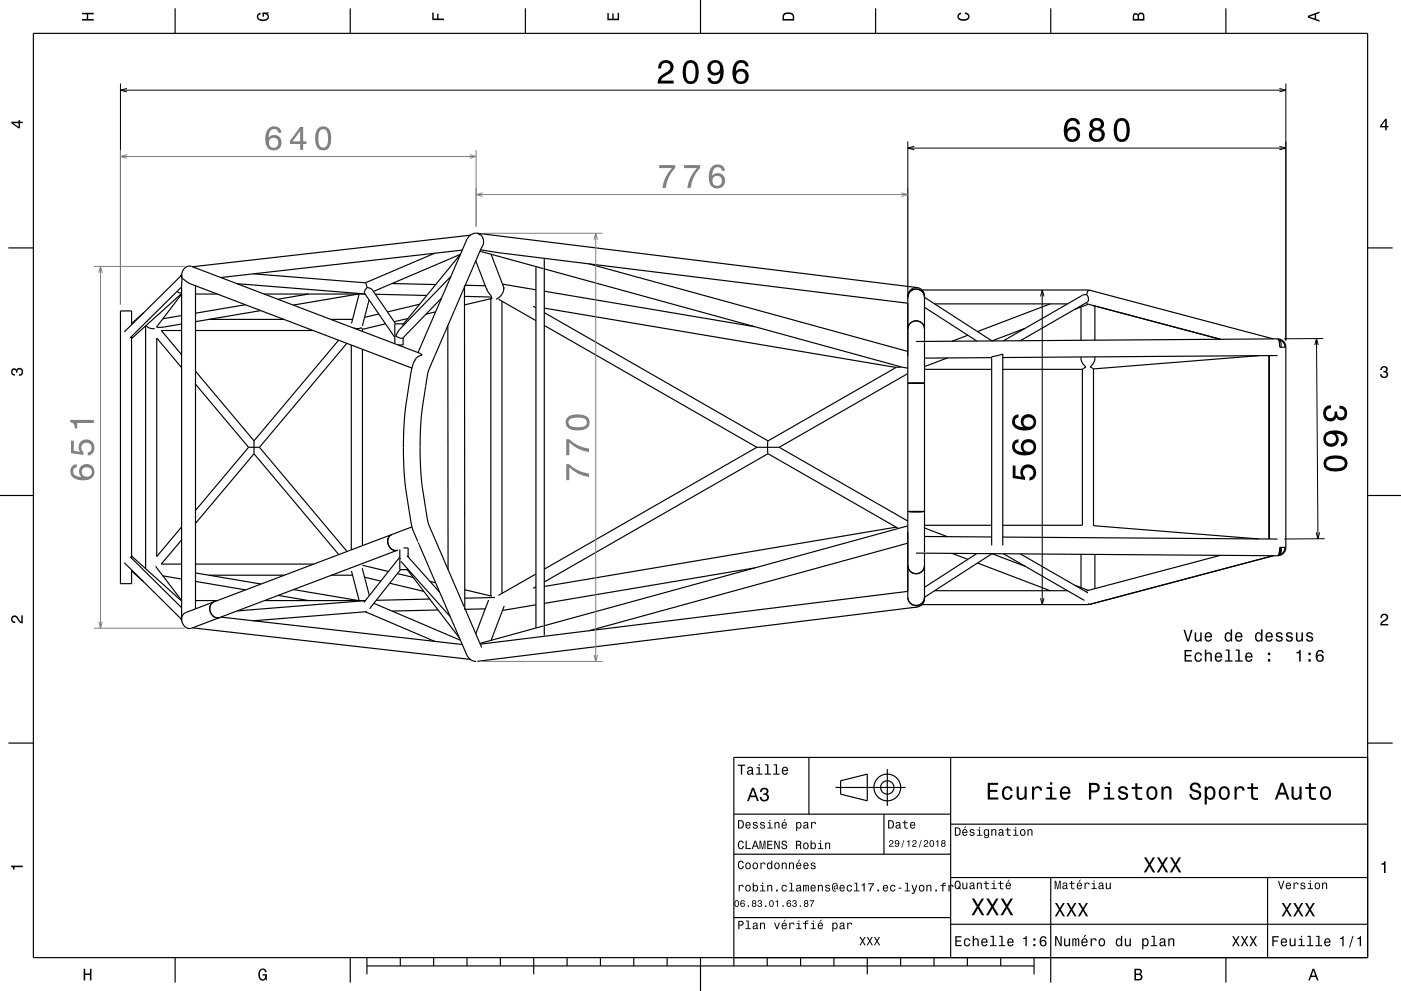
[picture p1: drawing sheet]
<svg xmlns="http://www.w3.org/2000/svg" width="420mm" height="297mm" viewBox="0 0 420 297" stroke-linecap="round" stroke-linejoin="round" font-family="sans-serif">
<path d="M36.1 44.9v46.3M142.7 44.9v23M272.2 56.3v30.5M28.1 79.8h27.3M145.1 69.9h35.5M28.1 188.3h27.3M144.7 198.2h35.9" fill="none" stroke="#808080" stroke-width=".3"/>
<path d="M36.1 25v66.2M385.5 25v77.1M272.2 42.4v47.1M396.7 101.5h-11.7M397.1 161.5h-12.1" fill="none" stroke="#000" stroke-width=".3"/>
<g fill="none" stroke="#000" stroke-width=".35">
<path d="M10 10h400v277h-400zM52.5 2.5v7.5M105 2.5v7.5M157.5 2.5v7.5M210 0v10M262.5 2.5v7.5M315 2.5v7.5M367.5 2.5v7.5M2.5 74.3h7.5M130.3 75.9l-20.8 8.9M138.6 75l-72.4 8.2M141 70.5l-83.3 9.4"/>
<path d="M142.6 78.2l3.3 8.6 1.3 2.2M143.1 69.9h.1M143.1 69.9l131.9 16.3M143.1 69.9a3.2 3.2 0 0 0-3.3 2.3l-14.5 33.5M143.1 69.9a2.66 2.66 0 0 1 1.3 4.2M143.5 70l.2 .5M143.9 75.3l19 5.2M144.1 74.8l6.5 1.1 121.6 15M144.4 74.1l-5.2 11.9M147.2 76.2l4 10.3M160.7 79.9v108.3M163.2 77.6v112.9"/>
<path d="M176.6 79.1l95.6 26.2M410 74.3h7.5M39.4 97.3v-4.1h-3.3v81.7h3.3v-4.1M43.1 93.7l-3.7 3.3M43.7 97.7v72.7M43.8 97.5l1.1 .8 1.5 .1M53.1 87.4l1.3 .4M54.3 88.1l.1 .1-7.5 9.8 1.8 .1 5.7-1M54.4 82.3l-.3 .6M54.4 99.1h-6l6 7.2M54.4 94.6l-5.6 .9M54.4 82.5l-17.1 16.9"/>
<path d="M54.4 86l-15.4 15.3M54.4 88l-15 13.5M54.5 82.2v103.7M58.6 85.6v96.9M58.6 88.1h6.5M58.6 99.1h35.3M62.6 95.7h22.5M71 85l38.4 3.1M73.6 91.3l-15 2.6M76 82.1l33.6 2.7M78.2 93.1l-19.6 3.3M79.2 88.1h30.2"/>
<path d="M92.5 88.1l-9.2 1.6M99.2 95.7h6.5M106 98.3l1.8 .1a.52 .52 0 0 1 .9 .3M107.5 88.1l-19.6 3.3M107.7 88.1l-2.3 8.9M108.7 98.7v.6M109.6 84.8l.4 1.4M110 86.2l-.6 .9-.1 .8 9.1 13.2M110 86.2l.9 .2 .7 .4 7 10.3M110.7 89.9l-2.1 7.8M112 87.4l26-11.2-17.1 21M112.5 88.2l15.4 .4"/>
<path d="M113.5 94.1l-4.2 1M115.6 97l-6.9 1.7M117.5 85l13.1 .3M120.9 97.6v-.5h-2.5v5.9M122.3 95.4l-4.1 1M125.8 91.2l-9.6 2.3M130.6 93.5l-2.9 .6M132.2 89.6l-.2 .1M133.2 100l-4.7 10.9-.9 4.9M134.3 97.6v73.1M135.2 82.9l-15.4 15.8-.8 1.2a.73 .73 0 0 0-.2 .9 .73 .73 0 0 0 .9 .4l1.1 .1 11.6-12M136.2 93l-3 7"/>
<path d="M139.2 86.1l-3 6.9M139.2 85.5l.1 97.3M139.2 88.8l8 .2M139.5 85.5l6 .1M147 89.5l.2 .2M147.2 89.5v89.1M147.2 89l.3 .4M147.5 89.4l-8.3 2M149.4 89.7l11.3 6.4M150.5 90.3v87.5M150.6 85.2l10.1 1.7M150.9 85.9a3.4 3.4 0 0 1-2.2 3.8"/>
<path d="M159.8 91.8l.9 .5M163.2 92.3l105.4 17.8M163.2 87.3l63.1 10.6M163.2 80.6l107.1 29.4M163.2 97.5l63.7 36.6M163.2 93.7l67 38.4M272.2 98.6a2.5 2.5 0 0 1 2.5-2.4 2.5 2.5 0 0 1 2.5 2.4M272.9 87.4a2.51 2.51 0 0 1 2.7-.6 2.51 2.51 0 0 1 1.6 2.3 2.5 2.5 0 0 0-2.5-2.5 2.5 2.5 0 0 0-2.5 2.5l.1-.9zM274.9 86.2a2.62 2.62 0 0 0-2.7 2.6v90.2a2.5 2.5 0 0 0 2.5 2.5 2.5 2.5 0 0 0 2.5-2.5M274.9 86.2l1.5 .7 .7 1.5 .1 13.9M274.9 86.2h.1M275 86.2h.1"/>
<path d="M276.4 86.9h49.8v.2M277.2 89.1l20.2 13.1 10-3.8M277.2 92.1l15.6 10.1M280.2 91.1h39.8M314.8 91.1l-21.8 8.3M324.1 92v10M325.7 90.9l40.2 10.8M325.8 88.4a1.52 1.52 0 0 1 .1 2.2l-20 11.5M325.8 88.4l-.6-.1-.7 .2-23.7 13.7M326.2 87.1l-.4 1.3M326.3 91.2l-4.2 1.6M326.7 87l-.5 .1"/>
<path d="M326.7 87l55 14.6M328.2 91.7v10.3M39.4 100.8v66.5M54.4 110.2l-7.4-8.9v65.5l7.4-8.9M58.6 115.1l15.9 19M58.6 111.3l17.6 20.8M101.5 102l-25.3 30.1M104 102.9l-26.2 31.2M105.3 103.4v61.4M108.7 104.7v58.8M120.9 101.2v2.2h-1.6M123.5 110.3l-66.4-25.2-2.2-1.5a2.17 2.17 0 0 1 .2-2.9l1.1-.9h1.2l68.4 26 .8 .7a3.5 3.5 0 0 0-2.9 3.2l-1.6 9.2a103.7 103.7 0 0 0-.2 29.7l1.5 9 1.9 4.7"/>
<path d="M127.6 115.8a100.4 100.4 0 0 0-.7 32l1.4 8.6 1.9 4.8M268.6 110.1l-38.4 22M270.3 110l-1.7 .1M270.3 110l1.9 .3M272.2 114.8h5zM272.2 112l-38.6 22.1M272.5 114.8h4.3M277.2 102.6v62.9M277.2 110.7h20.1M284 107.3l-6.8 2.6M290.1 100.5l-4.7 1.8M297.3 107.2l-20.1 .1"/>
<path d="M300.6 110.7h23.9M324.1 107l.2 1.4 1.3 1.6-1.1 .7M324.5 110.7v46.7h-23.9M327.8 110.6v47l49.5 3.9M328.2 107l-.2 1.4-1.2 1.6 1 .6M377.3 106.6l-49.5 4M380.5 106.6v54.9M383 101.6a2.5 2.5 0 0 1 2.5 2.5M383 101.6a2.88 2.88 0 0 1 .6 2.5h1.9M383 101.6l-108.4 .7M383 106.6l-82.4 .6M383.3 101.8l.9 .4 .6 .5 .4 1.4"/>
<path d="M383.3 102l.7 .5v1.6M385.5 104.1v60M74.5 134.1h3.3M74.5 134.1l-15.9 18.9M76.2 136l25.4 30.2M76.2 132.1v3.9M76.2 136l-17.6 20.9M77.8 134.1l26.2 31.2M226.9 134.1l-63.7 36.5M226.9 134.1h6.7M230.2 132.1v3.9M230.2 136l39.1 22.4"/>
<path d="M230.2 136l-67 38.4M233.6 134.1l38.6 22.1M0 148.5h10M123.5 157.9l-67.9 25.7a2.56 2.56 0 0 0-.9 3 2.56 2.56 0 0 0 2.7 1.7l61.8-23.4a2.56 2.56 0 0 1-2.8-1.6 2.56 2.56 0 0 1 1-3.1M268.6 158l-105.4 17.8M272.2 153.3h5zM272.2 157.6l-109 29.9M272.5 153.3h4.3M277.2 157.4h20.1M277.2 158.2l6.8 2.6M410 148.5h10M37.3 168.7l17.1 16.9"/>
<path d="M39 166.9l15.4 15.2M39.4 171.1l3.7 3.3M39.4 166.6l15 13.5M46.6 169.7l7.8 10.2M48.8 172.6l5.6 .9M54.3 180h.1M54.4 161.8l-6 7.3h6M58.6 180h6.6M58.6 169.1h35.5M58.6 174.2l15 2.6M58.6 171.7l19.7 3.3M62.6 172.4h22.7"/>
<path d="M79.3 180h30.2M83.4 178.4l9.1 1.6M88 176.7l19.5 3.3M99.4 172.4h6.3M105.4 171.1l2.3 8.9M108.6 170.3l2.1 8.2M108.7 169.4l7.7 1.9M109.3 173l4.9 1.2M116.8 174.8l10.3 2.4M119.1 171.9l4.8 1.1M119.9 167l-10.8 13.6M119.9 164.6v6.1h2.5"/>
<path d="M120 167.4h.1M120.1 170.7l-9.3 11.7M120.2 168.2l14.8 16.6M121 164.2h1.4v2.7M122 166.6l9.8 10.9M122.1 170.7l15.6 20.5M125.4 162.6l14.4 33.4a3.2 3.2 0 0 0 2.9 2.2M128.8 179.5l-16 .4M128.9 174.2l1.7 .5M130.2 161.2l9 20.8M139.3 176.7l8.2 2M146.5 179.8l-3.9 10.1"/>
<path d="M147.2 178.4l-.2 .2M148.4 179.1l-9.1 .2M160.7 175.9l-.9 .4M160.7 172l-11.3 6.5M226.3 170.2l-63.1 10.6M272.2 169.5a2.5 2.5 0 0 0 2.5 2.4 2.5 2.5 0 0 0 2.5-2.4M272.2 162.8l-95.6 26.2M272.2 177.2l-128.2 15.9M274.6 165.8l108.4 .8M277.2 165.8v13.6a2.5 2.5 0 0 1-2.5 2.5M277.2 160.8l20.1 .1M280.2 177h39.8"/>
<path d="M285.4 165.8l4.7 1.8M292.8 165.9l-15.6 10.1M293 168.7l21.8 8.3M297.3 163.4v-56.5l3.3-.8v57.3M300.6 161l82.4 .6M300.8 166l24.3 13.9M305.9 166l20.3 11.7M307.4 169.7l-10-3.8-20.2 13.1M322.1 175.4l4.2 1.5M324.1 166.1v10M328.2 166.2v10.2M365.9 166.4l-40.3 10.7"/>
<path d="M381.7 166.5l-55.1 14.6-.4-.1v.2h-49.8M383.4 166.1h.1zM383.5 165.8h-.1M383.8 164.1v1.2l-.3 .5M383.9 164.1l.1 1.3-.5 .7 .5-.7zM385.2 164.1l-.1 .7-.5 .8-1.3 .7M385.5 164.1a2.5 2.5 0 0 1-2.5 2.5M385.5 164.1h-1.9a2.94 2.94 0 0 1-.6 2.5M54.1 185.3l.3 .5M57.7 188.2l83.3 9.4M64.1 180.4a2.56 2.56 0 0 0-1 3.1 2.56 2.56 0 0 0 2.7 1.6M66.2 184.9l72.4 8.2"/>
<path d="M109.5 180l-38.4 3.1M109.5 183.3l20.8 8.9M110 183.3l-34 2.7M112.1 180.8l25.9 11.1M131.3 182.8l-13.8 .3M139.3 182.3l5.1 11.8M145.5 182.5l-6 .1M151.2 181.6l-4 10.3M160.7 181.3l-10.1 1.7M162.9 187.6l-19 5.2M275 181.9h.1M275 181.9l-131.9 16.3"/>
<path d="M2.5 222.7h7.5M242.5 227v17M250.5 236h21M252 234l8-2v8l-8-2zM266 230.5v11M285 227v60M410 222.7h7.5M410 227h-190v62.5M220 244h65M220 256h65M265 244v12M285 247h125"/>
<path d="M220 275h65M285 277h125M285 263h125M315 263v31.5M380 263v24M52.5 287v7.5M105 287v7.5M110 289.5h200M110 287v5M120 287v2.5M130 287v2.5M140 287v2.5"/>
<path d="M150 287v2.5M160 287v5M170 287v2.5M180 287v2.5M190 287v2.5M200 287v2.5M210 287v10M230 287v2.5M240 287v2.5M250 287v2.5M260 287v5M270 287v2.5"/>
<path d="M280 287v2.5M290 287v2.5M300 287v2.5M310 287v5M367.5 287v7.5"/>
<circle cx="266" cy="236" r="4"/>
<circle cx="266" cy="236" r="2"/>
</g>
<g fill="#000">
<path d="M24.6 3.8h3.5v.5h-1.7v1.4h1.7v.5h-3.5v-.5h1.4v-1.4h-1.4z" fill-rule="evenodd"/>
<path d="M77.3 4.2l.8-.4v.5l-.3 .1a.68 .68 0 0 0-.4 .6 .68 .68 0 0 0 .4 .6 1.68 1.68 0 0 0 2.4-.6 .93 .93 0 0 0-1.1-.8v.8h-.4v-1.3h1.9v.3l-.5 .1 .4 .4a1.19 1.19 0 0 1-.9 1.7 1.9 1.9 0 0 1-2.6-1.3z" fill-rule="evenodd"/>
<path d="M129.6 3.8h.4v1.8h1.1v-1.5h.4v1.5h1.6v.4h-3.5z" fill-rule="evenodd"/>
<path d="M182.1 3.9h.4v1.7h1.1v-1.6h.4v1.6h1.2v-1.8h.4v2.3h-3.5z" fill-rule="evenodd"/>
<path d="M235 4a2.21 2.21 0 0 0-.4 2.2h3.5v-1.2a1.92 1.92 0 0 0-3.1-1zM235.3 4.4l.4-.2a1.45 1.45 0 0 1 2 .8v.7h-2.7l.1-1z" fill-rule="evenodd"/>
<path d="M287.3 4.2l.8-.4v.4l-.3 .1a.66 .66 0 0 0-.4 .6 .66 .66 0 0 0 .4 .6 1.69 1.69 0 0 0 2.5-.5 .9 .9 0 0 0-1-.8v-.5a1.24 1.24 0 0 1 1.4 1.1 1.24 1.24 0 0 1-1.1 1.4 1.93 1.93 0 0 1-2.6-1.2z" fill-rule="evenodd"/>
<path d="M339.8 4.2l-.2 2h3.5v-1.4a.98 .98 0 0 0-.7-1 .98 .98 0 0 0-1.2 .6 .84 .84 0 0 0-1.4-.2zM340.1 4.5l.4-.1 .4 .1 .1 1.2h-1zM341.6 4.4l.4-.2a.58 .58 0 0 1 .7 .7v.8h-1.2z" fill-rule="evenodd"/>
<path d="M392.1 4.7v.6l3.5 1.2v-.4l-1-.4v-1.4l1-.4v-.4zM392.6 5l1.5-.5v1z" fill-rule="evenodd"/>
<path d="M3.4 36.5v.4l2.1 1.6h.5v-1.6h.8v-.4h-.8v-.5h-.4v.5zM4 36.9h1.6v1.1z" fill-rule="evenodd"/>
<path d="M415.3 35.6l-1.6 2.1v.5h1.6v.8h.4v-.8h.5v-.4h-.5v-2.2zM415.3 36.2v1.6h-1.1z" fill-rule="evenodd"/>
<path d="M3.6 110.6a.86 .86 0 0 1 1.4 .2 1.12 1.12 0 0 1 1.5-.4 1.12 1.12 0 0 1 .3 1.6l-.5 .6-.6 .1v-.5a.72 .72 0 0 0 .9-.6 .72 .72 0 0 0-.8-.8 .72 .72 0 0 0-.6 .9h-.4a.62 .62 0 0 0-.4-.8 .62 .62 0 0 0-.8 .5 .62 .62 0 0 0 .5 .7h.4l-.1 .5a1.17 1.17 0 0 1-1-.7 1.17 1.17 0 0 1 .2-1.3z" fill-rule="evenodd"/>
<path d="M414.1 110a1.01 1.01 0 0 1 1.5-.2 1.01 1.01 0 0 1 0 1.6 1.12 1.12 0 0 1 .4 1.5 1.12 1.12 0 0 1-1.6 .3l-.6-.5-.1-.6h.5a.72 .72 0 0 0 .7 .9 .72 .72 0 0 0 .7-.8 .72 .72 0 0 0-.9-.6v-.4a.62 .62 0 0 0 .8-.4 .62 .62 0 0 0-.5-.8 .62 .62 0 0 0-.7 .5v.4h-.5z" fill-rule="evenodd"/>
<path d="M3.6 184.7a1.22 1.22 0 0 1 2 .8l.8 .8v-1.9h.4v2.4a2.76 2.76 0 0 1-2-1.8 .69 .69 0 0 0-1.1 .5 .69 .69 0 0 0 .9 .8v.4a1.19 1.19 0 0 1-1.2-.6 1.19 1.19 0 0 1 .2-1.4z" fill-rule="evenodd"/>
<path d="M414.2 184.2a1.18 1.18 0 0 1 1.9 .3 1.18 1.18 0 0 1-1 1.7l-.8 .8h1.9v.4h-2.4a2.76 2.76 0 0 1 1.8-2 .69 .69 0 0 0-.5-1.1 .69 .69 0 0 0-.8 .9h-.4z" fill-rule="evenodd"/>
<path d="M221.2 229.2v.3h.9v2.7h.4v-2.7h.9v-.3zM224.3 230l-.3 .5h.4a.47 .47 0 0 1 .5-.4 .47 .47 0 0 1 .4 .6l-.2 .1a.78 .78 0 0 0-1.1 .4 .78 .78 0 0 0 .6 1l.8-.3 .1 .2 .5 .1v-.3l-.3-.1v-1.3a.87 .87 0 0 0-.6-.7 .87 .87 0 0 0-.8 .2zM224.4 231.3l.9-.3v.4a.51 .51 0 0 1-.5 .5 .51 .51 0 0 1-.5-.5zM226.8 229.9v.3h.6v1.6h-.8v.4h2v-.4h-.8v-1.9zM227.4 229.1v.4h.4v-.4zM229.4 229.1v.3h.6v2.4h-.8v.4h1.9v-.4h-.8v-2.7zM232 229.1v.3h.6v2.4h-.8v.4h1.9v-.4h-.7v-2.7zM234.6 230.1a1.24 1.24 0 0 0-.2 1.4 1.24 1.24 0 0 0 1.2 .7l.6-.7h-.3l-.6 .4a.64 .64 0 0 1-.5-.8h1.5v-.2a.96 .96 0 0 0-.5-1 .96 .96 0 0 0-1.2 .2zM234.9 230.3l.7-.2 .3 .7h-1.1z" fill-rule="evenodd"/>
<path d="M296.1 234.6v5h3.2v-.6h-2.5v-1.7h2.2v-.6h-2.2v-1.5h2.4v-.6zM300.8 236.2a2.18 2.18 0 0 0 1.2 3.6 1.51 1.51 0 0 0 1.6-1.6h-.6a.95 .95 0 0 1-.9 1 .95 .95 0 0 1-1-.9 1.6 1.6 0 0 1 .9-2.1 .86 .86 0 0 1 .9 .8h.7a1.56 1.56 0 0 0-1.1-1.3 1.56 1.56 0 0 0-1.7 .5zM304.8 235.8v2.5a1.27 1.27 0 0 0 .9 1.4 1.27 1.27 0 0 0 1.5-.7v.6h.6v-3.8h-.6v2.2a.92 .92 0 0 1-.6 1.1 .92 .92 0 0 1-1.2-.4v-2.9zM309.4 235.8v3.8h.6v-2.2a.95 .95 0 0 1 .5-1.1 .95 .95 0 0 1 1.2 .3l.1 .4h.6a1.28 1.28 0 0 0-1-1.4 1.28 1.28 0 0 0-1.4 .8v-.6zM313.8 235.9v.5h1v2.7h-1.3v.5h3.2v-.5h-1.3v-3.2zM314.8 234.4v.8h.6v-.8zM318.1 236.2a2.2 2.2 0 0 0 1.2 3.6 1.51 1.51 0 0 0 1.5-1.3h-.6l-.3 .5-.5 .2a1.08 1.08 0 0 1-1-1.3h2.5a1.66 1.66 0 0 0-.7-2 1.66 1.66 0 0 0-2.1 .3zM318.6 236.5a.94 .94 0 0 1 1.2-.2 .94 .94 0 0 1 .5 1h-1.9zM326.5 234.6v5h.6v-2.1a1.92 1.92 0 0 0 2.6-1.4 1.33 1.33 0 0 0-1.5-1.5zM327.1 235.2a1.6 1.6 0 0 1 1.8 .5 .86 .86 0 0 1 0 .9 .86 .86 0 0 1-.9 .3h-.9zM331.1 235.9v.5h1v2.7h-1.3v.5h3.3v-.5h-1.3v-3.2zM332.1 234.4v.8h.7v-.8zM335.6 235.9a1.08 1.08 0 0 0-.3 1.2 1.08 1.08 0 0 0 1 .7l1.2 .5a.91 .91 0 0 1-.8 1 .91 .91 0 0 1-1-.9h-.6a1.52 1.52 0 0 0 1.7 1.3 1.52 1.52 0 0 0 1.3-1.7l-.5-.5-1.6-.4a.76 .76 0 0 1 .6-1 .76 .76 0 0 1 .9 .7h.6a1.47 1.47 0 0 0-1-1.2 1.47 1.47 0 0 0-1.5 .3zM340.4 234.7v1.2h-1.1v.5h1.1v2.6a1.49 1.49 0 0 0 2 .7v-.5a.97 .97 0 0 1-1.4-.5v-2.3h1.4v-.5h-1.4v-1.2zM344.1 236.2a2.18 2.18 0 0 0 1.2 3.6 2.12 2.12 0 0 0 1.7-2.1 2.12 2.12 0 0 0-1.7-2.1l-.7 .2zM344.6 236.6a.96 .96 0 0 1 1-.4 .96 .96 0 0 1 .7 .8 1.59 1.59 0 0 1-1 2.2 1.67 1.67 0 0 1-.7-2.6zM348.2 235.8v3.8h.6v-2.2a.91 .91 0 0 1 .6-1.1 .91 .91 0 0 1 1.1 .5v2.8h.7v-2.5a1.27 1.27 0 0 0-.9-1.4 1.27 1.27 0 0 0-1.5 .6v-.5zM357.1 234.9a1.37 1.37 0 0 0-.3 1.5 1.37 1.37 0 0 0 1.3 .9 1.1 1.1 0 0 1 1.3 1.3 1.19 1.19 0 0 1-1.3 .5 1.19 1.19 0 0 1-.9-1.1h-.7a1.73 1.73 0 0 0 2.2 1.8 1.73 1.73 0 0 0 1-2.6l-1.1-.4a1.02 1.02 0 0 1-1.2-.9 .99 .99 0 0 1 1.1-.8 .99 .99 0 0 1 .8 1h.7a1.66 1.66 0 0 0-1-1.6 1.66 1.66 0 0 0-1.9 .4zM361.2 235.8v5.3h.6v-2.1a1.32 1.32 0 0 0 1.4 .7 1.32 1.32 0 0 0 1.1-1.1 2.15 2.15 0 0 0-1.4-3l-.6 .2-.5 .5v-.5zM362.1 236.6a.9 .9 0 0 1 .9-.4 .9 .9 0 0 1 .7 .8 1.61 1.61 0 0 1-.9 2.2 1.69 1.69 0 0 1-.7-2.6zM365.8 236.2a2.18 2.18 0 0 0 1.2 3.6 2.16 2.16 0 0 0 1.8-1.8 2.16 2.16 0 0 0-1.1-2.2h-1.4zM366.3 236.6a.96 .96 0 0 1 1-.4 .96 .96 0 0 1 .7 .8 1.59 1.59 0 0 1-1 2.2 1.67 1.67 0 0 1-.7-2.6zM370.1 235.8v3.8h.6v-2.2a.95 .95 0 0 1 .5-1.1 .95 .95 0 0 1 1.2 .3l.1 .4h.6a1.28 1.28 0 0 0-1-1.4 1.28 1.28 0 0 0-1.4 .8v-.6zM375.1 234.7v1.2h-1.1v.5h1.1v2.6a1.49 1.49 0 0 0 2 .7v-.5a.98 .98 0 0 1-1.4-.5v-2.3h1.4v-.5h-1.4v-1.2zM384 234.6l-1.8 5h.6l.6-1.5h2l.5 1.5h.7l-1.9-5zM384.4 235.3l.7 2.2h-1.5zM387.2 235.8v2.5a1.27 1.27 0 0 0 .9 1.4 1.27 1.27 0 0 0 1.5-.7v.6h.6v-3.8h-.6v2.2a.92 .92 0 0 1-.6 1.1 .92 .92 0 0 1-1.1-.4l-.1-2.9zM392.4 234.7v1.2h-1.1v.5h1.1v2.6a1.49 1.49 0 0 0 2.1 .7v-.5a.97 .97 0 0 1-1.4-.5l-.1-2.3h1.5v-.5h-1.5v-1.2zM396.1 236.2a2.18 2.18 0 0 0 1.3 3.6 2.16 2.16 0 0 0 1.7-1.8 2.16 2.16 0 0 0-1-2.2h-1.4zM396.6 236.6a.96 .96 0 0 1 1-.4 .96 .96 0 0 1 .7 .8 1.59 1.59 0 0 1-.9 2.2 1.67 1.67 0 0 1-.8-2.6z" fill-rule="evenodd"/>
<path d="M3.3 259.4h3.5v.5h-2.5v.8h-.3a.77 .77 0 0 0-.7-.9z" fill-rule="evenodd"/>
<path d="M221.2 245.8v2.5h.9a1.28 1.28 0 0 0 1-1.2 1.28 1.28 0 0 0-1-1.3zM221.6 246.1a.96 .96 0 0 1 1.1 1 .96 .96 0 0 1-1.1 .9zM223.7 246.6a.98 .98 0 0 0-.2 1.3 .98 .98 0 0 0 1.3 .3l.2-.4-.9 .3-.3-.7 1.3-.1a.8 .8 0 0 0-.5-.9 .8 .8 0 0 0-.9 .2zM223.9 246.7l.6-.1 .2 .6h-.9zM225.9 246.5l-.2 .4 .1 .3 1 .4a.43 .43 0 0 1-.4 .5 .43 .43 0 0 1-.4-.4h-.3a.7 .7 0 0 0 .9 .7 .7 .7 0 0 0 .3-1.1l-.8-.3a.38 .38 0 0 1 .3-.5 .38 .38 0 0 1 .4 .4h.3l-.4-.6zM228 246.5l-.1 .4 .1 .3 1 .4a.43 .43 0 0 1-.4 .5 .43 .43 0 0 1-.5-.4h-.3a.7 .7 0 0 0 1 .7 .7 .7 0 0 0 .2-1.1l-.7-.3a.38 .38 0 0 1 .3-.5 .38 .38 0 0 1 .4 .4h.3l-.4-.6zM230.2 246.4v.3h.5v1.3h-.7v.3h1.6v-.3h-.6v-1.6zM230.7 245.7v.4h.3v-.4zM232.2 246.4v1.9h.3v-1.1a.45 .45 0 0 1 .4-.6 .45 .45 0 0 1 .5 .5v1.2h.3v-1.3a.63 .63 0 0 0-.5-.7 .63 .63 0 0 0-.7 .4v-.3zM235.2 245.5l-.4 .6 .8-.6zM234.5 246.6a.98 .98 0 0 0-.2 1.3 .98 .98 0 0 0 1.3 .3l.3-.4-1 .3-.3-.7 1.3-.1a.8 .8 0 0 0-.4-.9 .8 .8 0 0 0-1 .2zM234.8 246.7l.5-.1 .3 .6h-1zM238.7 246.4v2.7h.3v-1.1l.1 .2a.67 .67 0 0 0 .7 .1 .67 .67 0 0 0 .4-.5 .91 .91 0 0 0 0-1.1 .91 .91 0 0 0-1-.3l-.2 .3v-.3zM239.1 246.8l.2-.2a.7 .7 0 0 1 .7 .7 .7 .7 0 0 1-.7 .7l-.3-.3zM241.1 246.5l-.2 .4h.3a.39 .39 0 0 1 .4-.3 .39 .39 0 0 1 .3 .5 .73 .73 0 0 0-.9 .3 .73 .73 0 0 0 .1 .9l.9-.2 .1 .2h.4l-.2-1.4a.73 .73 0 0 0-.5-.6 .73 .73 0 0 0-.7 .2zM241.2 247.6l.8-.3v.3a.42 .42 0 0 1-.4 .5 .42 .42 0 0 1-.5-.5zM243.1 246.4v1.9h.4l.1-1.6 .5-.1 .2 .4h.4a.64 .64 0 0 0-.5-.7 .64 .64 0 0 0-.8 .4v-.3z" fill-rule="evenodd"/>
<path d="M221.4 258.2a1.33 1.33 0 0 0-.2 1.5 1.33 1.33 0 0 0 1.3 .8l.5-1h-.3l-.4 .7a1.04 1.04 0 0 1-.8-.9 1.04 1.04 0 0 1 .6-1.1l.5 .5h.4a.85 .85 0 0 0-.6-.8 .85 .85 0 0 0-1 .3zM223.6 258.7a.98 .98 0 0 0-.1 1.4 .98 .98 0 0 0 1.4 .2 .98 .98 0 0 0 .1-1.4 .98 .98 0 0 0-1.4-.2zM223.9 258.9l.1-.1a.71 .71 0 0 1 .8 .7 .71 .71 0 0 1-.8 .7l-.2-.4zM225.8 258.7a.98 .98 0 0 0-.1 1.4 .98 .98 0 0 0 1.3 .2 .98 .98 0 0 0 .2-1.4 .98 .98 0 0 0-1.4-.2zM226 258.9l.2-.1a.71 .71 0 0 1 .7 .7 .71 .71 0 0 1-.7 .7l-.3-.4zM228 258.5v2h.3l.1-1.6 .5-.1 .3 .3h.3a.64 .64 0 0 0-.5-.6 .64 .64 0 0 0-.7 .4v-.4zM230.1 258.7l-.2 .4a.91 .91 0 0 0 .1 1 .91 .91 0 0 0 1 .3l.2-.2v.3h.3v-2.6h-.3v.9l-.6-.3zM230.4 258.9l.1-.1a.7 .7 0 0 1 .7 .7 .7 .7 0 0 1-.7 .7l-.2-.4zM232.3 258.7a.98 .98 0 0 0-.1 1.4 .98 .98 0 0 0 1.3 .2 .98 .98 0 0 0 .2-1.4 .98 .98 0 0 0-1.4-.2zM232.5 258.9l.2-.1a.71 .71 0 0 1 .7 .7 .71 .71 0 0 1-.7 .7l-.3-.4zM234.4 258.5v2h.3v-1.1a.45 .45 0 0 1 .3-.7 .45 .45 0 0 1 .5 .6v1.2h.4v-1.3a.63 .63 0 0 0-.5-.7 .63 .63 0 0 0-.7 .3v-.3zM236.5 258.5v2h.3v-1.1a.45 .45 0 0 1 .4-.7 .45 .45 0 0 1 .5 .6v1.2h.3v-1.3a.64 .64 0 0 0-.4-.7 .64 .64 0 0 0-.8 .3v-.3zM239.5 257.7l-.3 .6 .7-.6zM238.9 258.7a.98 .98 0 0 0-.3 1.4 .98 .98 0 0 0 1.3 .3l.3-.5-.9 .3-.3-.6 1.2-.2a.8 .8 0 0 0-.4-.8 .8 .8 0 0 0-.9 .1zM239.1 258.9l.5-.1 .3 .5h-.9zM241 258.7a.98 .98 0 0 0-.2 1.3 .98 .98 0 0 0 1.3 .4l.3-.5-1 .3-.3-.6 1.3-.2a.8 .8 0 0 0-.4-.8 .8 .8 0 0 0-1 .1zM241.3 258.9l.5-.1 .3 .5h-1zM243.2 258.6l-.2 .4 .2 .4 1 .4a.43 .43 0 0 1-.4 .5 .43 .43 0 0 1-.5-.4h-.3a.7 .7 0 0 0 1 .7 .7 .7 0 0 0 .2-1.2l-.8-.2a.38 .38 0 0 1 .3-.5 .38 .38 0 0 1 .5 .3h.3l-.4-.5z" fill-rule="evenodd"/>
<path d="M221.4 252.2a1.33 1.33 0 0 0-.2 1.5 1.33 1.33 0 0 0 1.3 .8l.5-1h-.3l-.4 .7a1.04 1.04 0 0 1-.8-.9 1.04 1.04 0 0 1 .6-1.1l.5 .5h.4a.85 .85 0 0 0-.6-.8 .85 .85 0 0 0-1 .3zM223.5 252v2.5h1.6v-.3h-1.2v-2.2zM226.2 252l-.9 2.5h.4l.2-.8h1l.3 .8h.3l-.9-2.5zM226.4 252.3l.4 1.1h-.8zM227.7 252v2.5h.3v-2.3l.4 2.3h.3l.5-2.3v2.3h.3v-2.5h-.4l-.5 2.2-.5-2.2zM230 252v2.5h1.6v-.3h-1.3v-.9h1.2v-.3h-1.2v-.7h1.3v-.3zM232.1 252v2.5h.3v-2.1l1 2.1h.3v-2.5h-.3v2l-.9-2zM234.5 252.1l-.2 .8 1 .5a.46 .46 0 0 1 .3 .7 .46 .46 0 0 1-.7 .1l-.4-.6h-.3a.83 .83 0 0 0 1.1 1 .83 .83 0 0 0 .2-1.5l-.6-.1a.48 .48 0 0 1-.2-.7 .48 .48 0 0 1 .6-.2 .48 .48 0 0 1 .3 .6h.3a.85 .85 0 0 0-.5-.8 .85 .85 0 0 0-.9 .2zM238.6 252v2.5h.4v-1.1l.7 .1 .2 1h.4l-.2-1.1-.2-.2a.69 .69 0 0 0 .3-.8 .69 .69 0 0 0-.7-.4zM239 252.3h.4a.43 .43 0 0 1 .5 .4 .43 .43 0 0 1-.6 .4h-.3zM241 252.7a.98 .98 0 0 0-.2 1.4 .98 .98 0 0 0 1.4 .2 .98 .98 0 0 0 .2-1.4 .98 .98 0 0 0-1.4-.2zM241.2 252.9l.2-.1a.71 .71 0 0 1 .7 .7 .71 .71 0 0 1-.7 .7l-.3-.4zM243 251.9v2.6h.3v-.3a.66 .66 0 0 0 .7 .3 .66 .66 0 0 0 .6-.6 .87 .87 0 0 0-.1-1.1 .87 .87 0 0 0-1.1-.1l-.1 .1v-.9zM243.5 252.9l.1-.1a.7 .7 0 0 1 .7 .7 .7 .7 0 0 1-.7 .7l-.2-.4zM245.3 252.6v.3h.5v1.3h-.6v.3h1.6v-.3h-.6v-1.6zM245.8 251.9v.3h.4v-.3zM247.4 252.5v2h.3v-1.1a.45 .45 0 0 1 .4-.7 .45 .45 0 0 1 .4 .6v1.2h.4v-1.3a.63 .63 0 0 0-.5-.7 .63 .63 0 0 0-.7 .3v-.3z" fill-rule="evenodd"/>
<path d="M225.4 236.1l-1.4 4h.5l.4-1.2h1.6l.5 1.2h.5l-1.5-4zM225.7 236.7l.7 1.7h-1.3zM228.2 236.4l-.4 1h.6a.71 .71 0 0 1 .3-.9 .71 .71 0 0 1 .9 .3 .71 .71 0 0 1-.2 1h-.5v.4a.82 .82 0 0 1 1 .5 .82 .82 0 0 1-.5 1.1 .82 .82 0 0 1-1.1-.6v-.4h-.5a1.34 1.34 0 0 0 1.7 1.4 1.34 1.34 0 0 0 .7-2.1l-.3-.1a1.11 1.11 0 0 0 .3-1.6 1.11 1.11 0 0 0-1.6-.2z" fill-rule="evenodd"/>
<path d="M266.7 251.9l-.2 .6h.3a.43 .43 0 0 1 .4-.5 .43 .43 0 0 1 .5 .5 .43 .43 0 0 1-.6 .4l-.5 .3-.1 .6h1.4v-.3l-1.1-.1a1.07 1.07 0 0 0 .9-1.5l-.5-.1zM268.4 252a.66 .66 0 0 0 0 .9 .66 .66 0 0 0 .9 0l-.2 .7-.9-.3a.75 .75 0 0 0 1 .4 .75 .75 0 0 0 .4-1 .75 .75 0 0 0-.3-.8 .75 .75 0 0 0-.9 .1zM268.5 252.4a.42 .42 0 0 1 .8 0 .42 .42 0 0 1-.8 0zM270.9 251.7l-.7 2.3h.2l.7-2.3zM271.9 252.1v.3h.4v1.4h.3v-2zM273.7 251.9l-.2 .6h.2a.43 .43 0 0 1 .5-.5 .43 .43 0 0 1 .4 .5 .43 .43 0 0 1-.5 .4l-.5 .3-.2 .6h1.4v-.3l-1-.1a1.06 1.06 0 0 0 .8-1.5l-.5-.1zM276.1 251.7l-.7 2.3h.2l.7-2.3zM277.1 251.9l-.2 .6h.3a.43 .43 0 0 1 .4-.5 .43 .43 0 0 1 .5 .5 .43 .43 0 0 1-.6 .4l-.4 .3-.2 .6h1.4v-.3l-1.1-.1a1.07 1.07 0 0 0 .9-1.5l-.5-.1zM278.8 252l-.2 .8a.81 .81 0 0 0 .7 1 1.02 1.02 0 0 0 .8-1.1 1.02 1.02 0 0 0-1.1-.9zM279.1 252.1a.81 .81 0 0 1 .7 .7 .81 .81 0 0 1-.5 .8l-.4-.5zM280.6 252.1v.3h.4v1.4h.3v-2zM282.4 251.9l-.2 .5 .2 .3a.62 .62 0 0 0-.1 .9 .62 .62 0 0 0 1 0 .62 .62 0 0 0-.1-.9 .57 .57 0 0 0 0-.9 .57 .57 0 0 0-.8 .1zM282.4 253.2a.41 .41 0 0 1 .8 0 .41 .41 0 0 1-.8 0zM282.5 252.3a.34 .34 0 0 1 .6 0 .34 .34 0 0 1-.6 0z" fill-rule="evenodd"/>
<path d="M266.2 245.8v2.5h.9a1.28 1.28 0 0 0 1-1.2 1.28 1.28 0 0 0-1-1.3zM266.6 246.1a.96 .96 0 0 1 1.1 1 .96 .96 0 0 1-1.1 .9zM268.7 246.5l-.2 .4h.3a.39 .39 0 0 1 .5-.3 .39 .39 0 0 1 .3 .5 .73 .73 0 0 0-1 .3 .73 .73 0 0 0 .2 .9l.9-.2v.2h.4l-.2-1.4a.73 .73 0 0 0-.4-.6 .73 .73 0 0 0-.8 .2zM268.8 247.6l.8-.3v.3a.42 .42 0 0 1-.4 .5 .42 .42 0 0 1-.4-.5zM271.1 245.9v.5h-.5v.3h.5v1.3a.74 .74 0 0 0 1 .4v-.3l-.6-.1-.1-.4v-.9h.7v-.3h-.7v-.5zM273 246.6a.98 .98 0 0 0-.2 1.3 .98 .98 0 0 0 1.3 .3l.3-.4-1 .3-.3-.7 1.3-.1a.8 .8 0 0 0-.4-.9 .8 .8 0 0 0-1 .2zM273.3 246.7l.5-.1 .3 .6h-1z" fill-rule="evenodd"/>
<path d="M286.2 248v2.5h.9a1.28 1.28 0 0 0 1-1.3 1.28 1.28 0 0 0-1-1.2zM286.6 248.3a.96 .96 0 0 1 1.1 .9 .96 .96 0 0 1-1.1 1zM289.4 247.7l-.4 .6 .7-.6zM288.7 248.7a.98 .98 0 0 0-.2 1.3 .98 .98 0 0 0 1.3 .4l.2-.5-.9 .3-.3-.6 1.3-.2a.8 .8 0 0 0-.5-.8 .8 .8 0 0 0-.9 .1zM288.9 248.9l.6-.1 .2 .5h-.9zM290.9 248.6l-.2 .4 .1 .4 1 .4a.43 .43 0 0 1-.4 .5 .43 .43 0 0 1-.4-.4h-.3a.7 .7 0 0 0 .9 .7 .7 .7 0 0 0 .3-1.2l-.8-.2a.38 .38 0 0 1 .3-.5 .38 .38 0 0 1 .4 .4l.3-.1-.4-.5zM293 248.6v.3h.5v1.3h-.7v.3h1.7v-.3h-.7v-1.6zM293.5 247.9v.3h.3v-.3zM295.1 248.7l-.2 .4a.91 .91 0 0 0 .1 1 .91 .91 0 0 0 1 .3l.2-.2a.52 .52 0 0 1-.2 .7 .52 .52 0 0 1-.7-.3h-.3a.78 .78 0 0 0 .9 .6 .78 .78 0 0 0 .6-.8v-1.9h-.3v.3l-.6-.3zM295.4 248.9l.1-.1a.7 .7 0 0 1 .7 .7 .7 .7 0 0 1-.7 .7l-.2-.4zM297.2 248.5v2h.3v-1.4l.5-.3 .3 .2 .1 1.5h.3v-1.3a.63 .63 0 0 0-.5-.7 .63 .63 0 0 0-.7 .3v-.3zM299.6 248.6l-.2 .5h.3a.39 .39 0 0 1 .4-.4 .39 .39 0 0 1 .3 .6 .73 .73 0 0 0-.9 .2 .73 .73 0 0 0 .1 1l.9-.3 .1 .2 .4 .1-.2-1.4a.73 .73 0 0 0-1.2-.5zM299.7 249.7l.8-.2v.3a.42 .42 0 0 1-.4 .5 .42 .42 0 0 1-.5-.5zM301.9 248v.6h-.5v.3h.5l.1 1.3a.75 .75 0 0 0 1 .3v-.3l-.7-.1v-.3v-.9h.7v-.3h-.7v-.6zM303.8 248.6v.3h.5v1.3h-.6v.3h1.6v-.3h-.6v-1.6zM304.3 247.9v.3h.4v-.3zM306 248.7a.98 .98 0 0 0-.2 1.4 .98 .98 0 0 0 1.4 .2 .98 .98 0 0 0 .2-1.4 .98 .98 0 0 0-1.4-.2zM306.2 248.9l.2-.1a.71 .71 0 0 1 .7 .7 .71 .71 0 0 1-.7 .7l-.3-.4zM308 248.5v2h.3l.1-1.4 .5-.3 .3 .2v1.5h.3v-1.3a.63 .63 0 0 0-.4-.7 .63 .63 0 0 0-.8 .3v-.3z" fill-rule="evenodd"/>
<path d="M220.4 270l-.2 .3a.91 .91 0 0 0 0 1.1 .91 .91 0 0 0 1 .4 1.05 1.05 0 0 0 .4-1.2 1.05 1.05 0 0 0-1-.8zM220.7 270.1a.81 .81 0 0 1 .7 .7 .81 .81 0 0 1-.5 .8l-.4-.5zM222.2 269.9a1.21 1.21 0 0 0 .4 1.9 .66 .66 0 0 0 .7-.9 .66 .66 0 0 0-1.1-.2l.3-.7 .8 .3-.4-.5zM222.2 271.2a.43 .43 0 0 1 .8 0 .43 .43 0 0 1-.8 0zM224.1 271.3v.5h.4v-.5zM225.6 269.9l-.1 .5 .2 .3a.62 .62 0 0 0-.1 .9 .62 .62 0 0 0 .9 0 .62 .62 0 0 0-.1-.9 .58 .58 0 0 0 .1-.9 .58 .58 0 0 0-.9 .1zM225.7 271.2a.41 .41 0 0 1 .8 0 .41 .41 0 0 1-.8 0zM225.7 270.3a.35 .35 0 0 1 .7 0 .35 .35 0 0 1-.7 0zM227.3 269.9l-.2 .5h.3a.35 .35 0 0 1 .2-.4 .35 .35 0 0 1 .4 .1 .35 .35 0 0 1-.1 .5h-.3v.2a.42 .42 0 0 1 .6 .4 .42 .42 0 0 1-.5 .5 .42 .42 0 0 1-.4-.6h-.2a.66 .66 0 0 0 .9 .7 .66 .66 0 0 0 .1-1.1 .58 .58 0 0 0 .1-.9 .58 .58 0 0 0-.9 .1zM229.3 271.3v.5h.4v-.5zM230.8 270l-.2 .3a.91 .91 0 0 0 0 1.1 .91 .91 0 0 0 1 .4 1.05 1.05 0 0 0 .4-1.2 1.05 1.05 0 0 0-1-.8zM231.1 270.1a.81 .81 0 0 1 .7 .7 .81 .81 0 0 1-.5 .8l-.4-.5zM232.5 270.1v.3h.5v1.4h.2v-2zM234.5 271.3v.5h.4v-.5zM236.1 269.9a1.21 1.21 0 0 0 .4 1.9 .66 .66 0 0 0 .7-.9 .66 .66 0 0 0-1.1-.2l.3-.7 .8 .3-.4-.5zM236.1 271.2a.43 .43 0 0 1 .8 0 .43 .43 0 0 1-.8 0zM237.7 269.9l-.2 .5h.3a.35 .35 0 0 1 .2-.4 .35 .35 0 0 1 .4 .1 .35 .35 0 0 1-.1 .5h-.3v.2a.42 .42 0 0 1 .6 .4 .42 .42 0 0 1-.5 .5 .42 .42 0 0 1-.3-.6h-.3a.66 .66 0 0 0 .9 .7 .66 .66 0 0 0 .2-1.1 .58 .58 0 0 0 0-.9 .58 .58 0 0 0-.9 .1zM239.8 271.3v.5h.3v-.5zM241.2 269.9l-.1 .5 .2 .3a.62 .62 0 0 0-.1 .9 .62 .62 0 0 0 1 0 .62 .62 0 0 0-.2-.9 .58 .58 0 0 0 .1-.9 .58 .58 0 0 0-.9 .1zM241.3 271.2a.41 .41 0 0 1 .8 0 .41 .41 0 0 1-.8 0zM241.3 270.3a.35 .35 0 0 1 .7 0 .35 .35 0 0 1-.7 0zM242.7 269.8v.3h1.1l-.7 1.2-.1 .5h.3l.8-2z" fill-rule="evenodd"/>
<path d="M221.3 276v2.5h.4v-1.1a.8 .8 0 0 0 1.2-.4 .8 .8 0 0 0-.7-1zM221.7 276.3h.4a.43 .43 0 0 1 .5 .4 .43 .43 0 0 1-.5 .4h-.4zM223.6 275.9v.3h.5v2h-.6v.3h1.6v-.3h-.6v-2.3zM225.9 276.6l-.2 .5h.3a.39 .39 0 0 1 .5-.4 .39 .39 0 0 1 .2 .6 .73 .73 0 0 0-.9 .2 .73 .73 0 0 0 .1 1l.9-.3 .1 .2 .4 .1-.2-1.4a.73 .73 0 0 0-1.2-.5zM226 277.7l.8-.2v.3a.42 .42 0 0 1-.4 .5 .42 .42 0 0 1-.5-.5zM227.8 276.5v2h.4v-1.4l.5-.3 .3 .2v1.5h.3v-1.3a.63 .63 0 0 0-.4-.7 .63 .63 0 0 0-.8 .3v-.3zM232 276.5l.8 2h.3l.7-2h-.3l-.6 1.6-.5-1.6zM235.2 275.7l-.4 .6 .8-.6zM234.5 276.7a.98 .98 0 0 0-.2 1.3 .98 .98 0 0 0 1.3 .4l.3-.5-1 .3-.3-.6 1.3-.2a.8 .8 0 0 0-.4-.8 .8 .8 0 0 0-1 .1zM234.8 276.9l.5-.1 .3 .5h-1zM236.6 276.5v2h.4l.1-1.6 .5-.1 .2 .3h.3a.64 .64 0 0 0-.4-.6 .64 .64 0 0 0-.8 .4v-.4zM238.8 276.6v.3h.5v1.3h-.6v.3h1.6v-.3h-.6v-1.6zM239.3 275.9v.3h.4v-.3zM240.7 276.6v.3h.6v1.6h.3v-1.6h.7v-.3h-.7v-.3l.7-.1v-.3h-.6l-.4 .3v.4zM243.2 276.6v.3h.5v1.3h-.7v.3h1.6v-.3h-.6v-1.6zM243.7 275.9v.3h.3v-.3zM246.1 275.7l-.4 .6 .7-.6zM245.4 276.7a.98 .98 0 0 0-.2 1.3 .98 .98 0 0 0 1.2 .4l.3-.5-.9 .3-.3-.6 1.2-.2a.8 .8 0 0 0-.4-.8 .8 .8 0 0 0-.9 .1zM245.6 276.9l.5-.1 .3 .5h-.9zM249.5 276.5v2.7h.3v-1l.1 .1a.67 .67 0 0 0 .7 .2 .67 .67 0 0 0 .5-.6 .91 .91 0 0 0 0-1 .91 .91 0 0 0-1-.3l-.3 .2v-.3zM250 276.9l.1-.1a.7 .7 0 0 1 .7 .7 .7 .7 0 0 1-.7 .7l-.2-.4zM251.9 276.6l-.2 .5h.3a.39 .39 0 0 1 .5-.4 .39 .39 0 0 1 .3 .6 .73 .73 0 0 0-1 .2 .73 .73 0 0 0 .2 1l.8-.3 .1 .2 .4 .1-.2-1.4a.73 .73 0 0 0-1.2-.5zM252 277.7l.8-.2v.3a.42 .42 0 0 1-.4 .5 .42 .42 0 0 1-.4-.5zM254 276.5v2h.3l.1-1.6 .6-.1 .2 .3h.3a.64 .64 0 0 0-.5-.6 .64 .64 0 0 0-.7 .4v-.4z" fill-rule="evenodd"/>
<path d="M221.5 265.2v2h.3l.1-1.6 .5-.1 .2 .3h.4a.64 .64 0 0 0-.5-.6 .64 .64 0 0 0-.8 .3v-.3zM223.6 265.4a.98 .98 0 0 0-.1 1.4 .98 .98 0 0 0 1.4 .2 .98 .98 0 0 0 .1-1.4 .98 .98 0 0 0-1.4-.2zM223.9 265.6l.1-.1a.71 .71 0 0 1 .8 .7 .71 .71 0 0 1-.8 .7l-.2-.4zM225.7 264.6v2.6h.3v-.3a.66 .66 0 0 0 .7 .3 .66 .66 0 0 0 .5-.6 .87 .87 0 0 0 0-1.1 .87 .87 0 0 0-1.1-.1l-.1 .1v-.9zM226.1 265.6l.2-.1a.7 .7 0 0 1 .7 .7 .7 .7 0 0 1-.7 .7l-.3-.4zM228 265.3v.2h.5v1.4h-.7v.3h1.7v-.3h-.7v-1.6zM228.5 264.6v.3h.3v-.3zM230 265.2v2h.3l.1-1.4 .4-.4 .4 .3v1.5h.3v-1.3a.63 .63 0 0 0-.4-.7 .63 .63 0 0 0-.8 .3v-.3zM232.7 266.6v.6h.5v-.6zM234.5 265.4a.98 .98 0 0 0-.2 1.4 .98 .98 0 0 0 1.4 .2l.2-.5h-.3l-.3 .4a.69 .69 0 0 1-.7-.8 .69 .69 0 0 1 .8-.6l.2 .4h.3a.78 .78 0 0 0-.5-.7 .78 .78 0 0 0-.9 .2zM236.7 264.6v.2h.4v2.1h-.6v.3h1.6v-.3h-.6v-2.3zM238.9 265.3l-.2 .5h.3a.39 .39 0 0 1 .5-.4 .39 .39 0 0 1 .2 .6 .73 .73 0 0 0-.9 .2 .73 .73 0 0 0 .2 1l.8-.3 .1 .2 .4 .1-.2-1.5a.72 .72 0 0 0-.5-.6 .72 .72 0 0 0-.7 .2zM239 266.4l.8-.2v.3a.42 .42 0 0 1-.4 .4 .42 .42 0 0 1-.4-.4zM240.7 265.2v2h.3v-1.5l.3-.3 .2 1.8h.2l.1-1.5 .2-.3 .2 1.8h.3l-.2-2-.6 .2-.3-.3-.4 .3v-.2zM243.2 265.4a.98 .98 0 0 0-.2 1.3 .98 .98 0 0 0 1.3 .3l.2-.4-.9 .3-.3-.6 1.3-.2a.8 .8 0 0 0-.4-.9 .8 .8 0 0 0-1 .2zM243.4 265.6l.6-.1 .2 .5h-.9zM245.2 265.2v2h.3v-1.4l.5-.4 .4 .3v1.5h.3v-1.3a.63 .63 0 0 0-.4-.7 .63 .63 0 0 0-.8 .3v-.3zM247.6 265.3l-.2 .4 .1 .4 1 .3a.43 .43 0 0 1-.4 .6 .43 .43 0 0 1-.5-.5h-.3a.71 .71 0 0 0 1 .7 .71 .71 0 0 0 .3-1.1l-.8-.2a.38 .38 0 0 1 .3-.5 .38 .38 0 0 1 .4 .3h.3l-.4-.5zM249.8 264.8a1.87 1.87 0 0 0 .1 2.3l.8 .1v-.3a.62 .62 0 0 1-1-.5v-1l.4-.5h.5l.3 .3a.75 .75 0 0 0-.9 .4 .75 .75 0 0 0 .2 .9l.7-.2 .1 .2h.3l-.1-.2a1.22 1.22 0 0 0-1.2-1.6zM250.3 265.7l.6-.2-.1 .7-.5 .1zM251.9 265.4a.98 .98 0 0 0-.2 1.3 .98 .98 0 0 0 1.2 .3l.3-.4-.9 .3-.3-.6 1.2-.2a.8 .8 0 0 0-.4-.9 .8 .8 0 0 0-.9 .2zM252.1 265.6l.5-.1 .3 .5h-.9zM254 265.4a.98 .98 0 0 0-.2 1.4 .98 .98 0 0 0 1.4 .2l.2-.5h-.3l-.3 .4a.69 .69 0 0 1-.7-.8 .69 .69 0 0 1 .9-.6l.1 .4h.3a.78 .78 0 0 0-.5-.7 .78 .78 0 0 0-.9 .2zM256.2 264.6v.2h.5v2.1h-.7v.3h1.6v-.3h-.6v-2.3zM258.3 265.1v.3h.6v1.8h.3v-2.6zM260.3 264.7v.3h1.3l-.9 1.6-.1 .6h.4l1-2.5zM263 266.6v.6h.5v-.6zM264.9 265.4a.98 .98 0 0 0-.2 1.3 .98 .98 0 0 0 1.3 .3l.2-.4-.9 .3-.3-.6 1.3-.2a.8 .8 0 0 0-.5-.9 .8 .8 0 0 0-.9 .2zM265.1 265.6l.6-.1 .2 .5h-.9zM267 265.4a.98 .98 0 0 0-.1 1.4 .98 .98 0 0 0 1.3 .2l.2-.5h-.3l-.3 .4a.69 .69 0 0 1-.7-.8 .69 .69 0 0 1 .9-.6l.1 .4h.3a.78 .78 0 0 0-.5-.7 .78 .78 0 0 0-.9 .2zM269.4 266v.3h.8v-.3zM271.3 264.6v.2h.5v2.1h-.6v.3h1.6v-.3h-.6v-2.3zM273.2 265.2l.8 2.1-.2 .3h-.5v.3h.6l1.1-2.7h-.3l-.6 1.6-.5-1.6zM275.7 265.4a.98 .98 0 0 0-.2 1.4 .98 .98 0 0 0 1.4 .2 .98 .98 0 0 0 .2-1.4 .98 .98 0 0 0-1.4-.2zM275.9 265.6l.2-.1a.71 .71 0 0 1 .7 .7 .71 .71 0 0 1-.7 .7l-.3-.4zM277.7 265.2v2h.3l.1-1.4 .5-.4 .3 .3v1.5h.3v-1.3a.63 .63 0 0 0-.4-.7 .63 .63 0 0 0-.8 .3v-.3zM280.4 266.6v.6h.5v-.6zM281.9 265.3v.2h.6v1.7h.3v-1.7h.7v-.2h-.7v-.3l.7-.1v-.3h-.6l-.4 .3v.4zM284.3 265.2v2h.4l.1-1.6 .5-.1 .2 .3h.4a.64 .64 0 0 0-.5-.6 .64 .64 0 0 0-.8 .3v-.3z" fill-rule="evenodd"/>
<path d="M286.4 264.2a1.34 1.34 0 0 0-.2 1.5 1.34 1.34 0 0 0 1.2 .8l.2-.2 .3 .3 .2-.2-.3-.3a1.26 1.26 0 0 0 .2-1.4 1.26 1.26 0 0 0-1.3-.7zM286.8 264.3l.3-.1a1.21 1.21 0 0 1 .5 1.6l-.3-.2-.2 .2 .3 .3-.1 .1a1.09 1.09 0 0 1-.9-.8 1.09 1.09 0 0 1 .4-1.1zM288.5 264.5v1.3a.63 .63 0 0 0 .4 .7 .63 .63 0 0 0 .8-.3v.3h.3v-2h-.3l-.1 1.4-.4 .3-.4-.2v-1.5zM290.9 264.6l-.2 .5h.3a.39 .39 0 0 1 .5-.4 .39 .39 0 0 1 .2 .6 .73 .73 0 0 0-.9 .2 .73 .73 0 0 0 .1 1l.9-.3 .1 .2 .4 .1-.2-1.5a.73 .73 0 0 0-1.2-.4zM291 265.7l.8-.2v.3a.42 .42 0 0 1-.4 .5 .42 .42 0 0 1-.5-.5zM292.8 264.5v2h.4v-1.4l.5-.4 .3 .3v1.5h.3v-1.3a.63 .63 0 0 0-.4-.7 .63 .63 0 0 0-.8 .3v-.3zM295.4 264v.6h-.5v.3h.5l.1 1.3a.75 .75 0 0 0 1 .3v-.3l-.7-.1v-.3v-.9h.7v-.3h-.7v-.6zM297.3 264.6v.3h.5v1.3h-.6v.3h1.6v-.3h-.6v-1.6zM297.8 263.9v.3h.4v-.3zM299.8 264v.6h-.6v.3h.6v1.3a.75 .75 0 0 0 1 .3v-.3l-.6-.1-.1-.3v-.9h.7v-.3h-.7v-.6zM302.4 263.7l-.4 .6 .7-.6zM301.7 264.7a.98 .98 0 0 0-.2 1.3 .98 .98 0 0 0 1.3 .4l.2-.5-.9 .3-.3-.6 1.3-.2a.8 .8 0 0 0-.4-.8 .8 .8 0 0 0-1 .1zM301.9 264.9l.6-.1 .2 .5h-.9z" fill-rule="evenodd"/>
<path d="M291.3 269.3l1.5 2.4-1.5 2.6h.7l1.2-2 1.1 2h.8l-1.6-2.6 1.5-2.4h-.7l-1.1 1.8-1.1-1.8zM295.7 269.3l1.5 2.4-1.6 2.6h.7l1.2-2 1.2 2h.7l-1.5-2.6 1.4-2.4h-.7l-1.1 1.8-1.1-1.8zM300 269.3l1.5 2.4-1.6 2.6h.8l1.1-2 1.2 2h.8l-1.6-2.6 1.5-2.4h-.7l-1.1 1.8-1.1-1.8z" fill-rule="evenodd"/>
<path d="M316.2 264v2.5h.3v-2.3l.4 2.3h.3l.5-2.3v2.3h.3v-2.5h-.5l-.4 2.2-.5-2.2zM318.7 264.6l-.2 .5h.3a.39 .39 0 0 1 .5-.4 .39 .39 0 0 1 .3 .6 .73 .73 0 0 0-1 .2 .73 .73 0 0 0 .2 1l.9-.3v.2l.4 .1-.2-1.5a.72 .72 0 0 0-.4-.5 .72 .72 0 0 0-.8 .1zM318.8 265.7l.8-.2v.3a.42 .42 0 0 1-.4 .5 .42 .42 0 0 1-.4-.5zM321.1 264v.6h-.5v.3h.5v1.3a.75 .75 0 0 0 1 .3v-.3l-.6-.1-.1-.3v-.9h.7v-.3h-.7v-.6zM323.7 263.7l-.4 .6 .8-.6zM323 264.7a.98 .98 0 0 0-.2 1.3 .98 .98 0 0 0 1.3 .4l.3-.5-1 .3-.3-.6 1.3-.2a.8 .8 0 0 0-.4-.8 .8 .8 0 0 0-1 .1zM323.3 264.9l.5-.1 .3 .5h-1zM325.1 264.5v2h.3l.2-1.6 .5-.1 .2 .3h.3a.64 .64 0 0 0-.4-.6 .64 .64 0 0 0-.8 .4v-.4zM327.3 264.6v.3h.5v1.3h-.6v.3h1.6v-.3h-.6v-1.6zM327.8 263.9v.3h.4v-.3zM329.6 264.6l-.2 .5h.3a.39 .39 0 0 1 .4-.4 .39 .39 0 0 1 .3 .6 .73 .73 0 0 0-.9 .2 .73 .73 0 0 0 .1 1l.9-.3 .1 .2 .4 .1-.2-1.5a.72 .72 0 0 0-.5-.5 .72 .72 0 0 0-.7 .1zM329.7 265.7l.8-.2v.3a.42 .42 0 0 1-.4 .5 .42 .42 0 0 1-.5-.5zM331.5 264.5v1.3a.63 .63 0 0 0 .4 .7 .63 .63 0 0 0 .8-.3v.3h.3v-2h-.3v1.4l-.5 .3-.4-.2v-1.5z" fill-rule="evenodd"/>
<path d="M316.3 270.6l1.2 2-1.3 2h.6l.9-1.6 1 1.6h.6l-1.3-2 1.2-2h-.6l-.9 1.5-.8-1.5zM319.7 270.6l1.2 2-1.2 2h.6l.9-1.6 .9 1.6h.6l-1.2-2 1.2-2h-.6l-.9 1.5-.8-1.5zM323.2 270.6l1.2 2-1.3 2h.7l.9-1.6 .9 1.6h.6l-1.2-2 1.2-2h-.6l-.9 1.5-.9-1.5z" fill-rule="evenodd"/>
<path d="M343 257l1.3 2.2-1.4 2.3h.7l1-1.9 1 1.9h.7l-1.4-2.3 1.4-2.2h-.7l-1 1.6-1-1.6zM346.9 257l1.3 2.2-1.4 2.3h.7l1-1.9 1 1.9h.7l-1.4-2.3 1.4-2.2h-.7l-1 1.6-1-1.6zM350.8 257l1.3 2.2-1.4 2.3h.7l1-1.9 1 1.9h.7l-1.4-2.3 1.4-2.2h-.7l-1 1.6-1-1.6z" fill-rule="evenodd"/>
<path d="M384.3 270.6l1.2 2-1.3 2h.6l.9-1.6 1 1.6h.6l-1.3-2 1.2-2h-.6l-.9 1.5-.8-1.5zM387.7 270.6l1.2 2-1.2 2h.6l.9-1.6 .9 1.6h.6l-1.2-2 1.2-2h-.6l-.9 1.5-.8-1.5zM391.2 270.6l1.2 2-1.3 2h.7l.9-1.6 .9 1.6h.6l-1.2-2 1.2-2h-.6l-.9 1.5-.9-1.5z" fill-rule="evenodd"/>
<path d="M383.1 264l.8 2.5h.4l.8-2.5h-.4l-.6 2.1-.7-2.1zM385.7 264.7a.98 .98 0 0 0-.2 1.3 .98 .98 0 0 0 1.3 .4l.2-.5-.9 .3-.3-.6 1.3-.2a.8 .8 0 0 0-.5-.8 .8 .8 0 0 0-.9 .1zM385.9 264.9l.6-.1 .2 .5h-.9zM387.8 264.5v2h.3l.1-1.6 .6-.1 .2 .3h.3a.64 .64 0 0 0-.5-.6 .64 .64 0 0 0-.7 .4v-.4zM390 264.6l-.1 .4 .1 .4 1 .4a.43 .43 0 0 1-.4 .5 .43 .43 0 0 1-.5-.4h-.3a.71 .71 0 0 0 1 .7 .71 .71 0 0 0 .2-1.2l-.7-.2a.38 .38 0 0 1 .3-.5 .38 .38 0 0 1 .4 .3h.3l-.4-.5zM392.2 264.6v.3h.5v1.3h-.7v.3h1.6v-.3h-.6v-1.6zM392.7 263.9v.3h.3v-.3zM394.3 264.7a.98 .98 0 0 0-.1 1.4 .98 .98 0 0 0 1.3 .2 .98 .98 0 0 0 .2-1.4 .98 .98 0 0 0-1.4-.2zM394.5 264.9l.2-.1a.71 .71 0 0 1 .7 .7 .71 .71 0 0 1-.7 .7l-.3-.4zM396.3 264.5v2h.4v-1.4l.5-.4 .3 .3v1.5h.4v-1.3a.63 .63 0 0 0-.5-.7 .63 .63 0 0 0-.7 .3v-.3z" fill-rule="evenodd"/>
<path d="M414.1 258.8a.77 .77 0 0 0 .9-.7h.4v3.5h-.5v-2.5h-.8z" fill-rule="evenodd"/>
<path d="M25.1 290.3h.4v1.5h1.5v-1.5h.4v3.5h-.4v-1.6h-1.5v1.6h-.4z" fill-rule="evenodd"/>
<path d="M77.8 290.7a1.19 1.19 0 0 1 1.3-.4 1.19 1.19 0 0 1 .9 1.1h-.5l-.1-.3a.69 .69 0 0 0-.6-.5 .69 .69 0 0 0-.7 .4 1.69 1.69 0 0 0 .6 2.5 .93 .93 0 0 0 .8-1.1h-.8v-.5h1.3v1.9h-.2l-.1-.4-.4 .4a1.19 1.19 0 0 1-1.8-.9v-1.6z" fill-rule="evenodd"/>
<path d="M257.7 280.8l.7 1.2-.8 1.3h.4l.6-1 .6 1h.3l-.7-1.3 .7-1.2h-.4l-.5 .9-.6-.9zM259.8 280.8l.8 1.2-.8 1.3h.4l.5-1 .6 1h.4l-.8-1.3 .8-1.2h-.4l-.5 .9-.6-.9zM262 280.8l.7 1.2-.7 1.3h.3l.6-1 .6 1h.4l-.8-1.3 .7-1.2h-.3l-.6 .9-.5-.9z" fill-rule="evenodd"/>
<path d="M286.4 280.6v3h1.9v-.4h-1.5v-1h1.3v-.4h-1.3v-.9h1.5v-.3zM289.2 281.5a1.24 1.24 0 0 0-.2 1.4 1.24 1.24 0 0 0 1.3 .7l.6-.9h-.4l-.4 .6a.87 .87 0 0 1-.8-.9 .87 .87 0 0 1 .9-.9l.3 .5h.4a.94 .94 0 0 0-.7-.8 .94 .94 0 0 0-1 .3zM291.6 280.5v3.1h.4v-1.7l.6-.4 .4 .4v1.7h.4v-1.6a.76 .76 0 0 0-.5-.8 .76 .76 0 0 0-.9 .4v-1.1zM294.4 281.5a1.25 1.25 0 0 0-.2 1.4 1.25 1.25 0 0 0 1.2 .7l.6-.7h-.3l-.6 .4a.65 .65 0 0 1-.6-.8h1.6v-.2a.96 .96 0 0 0-.5-1 .96 .96 0 0 0-1.2 .2zM294.7 281.7l.6-.2 .4 .7h-1.2zM297 280.5v.3h.6v2.5h-.8v.3h1.9v-.3h-.7v-2.8zM299.6 280.5v.3h.6v2.5h-.8v.3h1.9v-.3h-.7v-2.8zM302.2 281.5a1.25 1.25 0 0 0-.2 1.4 1.25 1.25 0 0 0 1.2 .7l.6-.7h-.3l-.6 .4a.65 .65 0 0 1-.5-.8h1.5v-.2a.96 .96 0 0 0-.5-1 .96 .96 0 0 0-1.2 .2zM302.5 281.7l.7-.2 .3 .7h-1.1z" fill-rule="evenodd"/>
<path d="M306.7 281.1v.3h.7v2.2h.4v-3zM309.8 282.9v.7h.6v-.7zM309.8 281.2v.7h.6v-.7zM312.1 280.8a2.05 2.05 0 0 0 .2 2.8 .99 .99 0 0 0 1.3-.3 .99 .99 0 0 0-.2-1.3 .99 .99 0 0 0-1.3 0 .88 .88 0 0 1 .7-1.1l.4 .1 .1 .4h.4a.95 .95 0 0 0-.6-.8 .95 .95 0 0 0-1 .2zM312.1 282.7a.64 .64 0 0 1 1.2 0 .64 .64 0 0 1-1.2 0z" fill-rule="evenodd"/>
<path d="M316.3 280.6v3h.4v-2.5l1.1 2.5h.5v-3h-.4v2.4l-1.1-2.4zM319 281.2v1.6a.76 .76 0 0 0 .5 .8 .76 .76 0 0 0 .9-.4v.4h.4v-2.4h-.4v1.7l-.6 .4-.4-.3v-1.8zM321.5 281.2v2.4h.3v-1.8l.3-.3 .2 .2v1.9h.4v-1.8l.3-.3 .2 .4v1.7h.4l-.1-2-.2-.4-.5 .1-.2 .2-.4-.3-.4 .3v-.3zM325.2 280.2l-.4 .7h.3l.6-.7zM324.4 281.5a1.25 1.25 0 0 0-.2 1.4 1.25 1.25 0 0 0 1.2 .7l.6-.7h-.3l-.6 .4a.65 .65 0 0 1-.6-.8h1.6v-.2a.96 .96 0 0 0-.5-1 .96 .96 0 0 0-1.2 .2zM324.7 281.7l.6-.2 .4 .7h-1.2zM327 281.2v2.4h.3v-1.4a.57 .57 0 0 1 .3-.6 .57 .57 0 0 1 .8 .2v.2h.4a.77 .77 0 0 0-.6-.8 .77 .77 0 0 0-.9 .4v-.4zM329.6 281.5a1.24 1.24 0 0 0-.2 1.5 1.24 1.24 0 0 0 1.3 .6 1.19 1.19 0 0 0 .6-1.7 1.19 1.19 0 0 0-1.7-.4zM329.9 281.7a.57 .57 0 0 1 .6-.2 .57 .57 0 0 1 .4 .5v.4a.69 .69 0 0 1-.9 .9l-.3-.5zM334.7 281.5a1.28 1.28 0 0 0-.2 1.3 1.28 1.28 0 0 0 1.1 .8l.4-.4v.4h.4v-3.1h-.3v1.1a.77 .77 0 0 0-1.4-.1zM335 281.7a.53 .53 0 0 1 .6-.2 .53 .53 0 0 1 .4 .5v.4a.71 .71 0 0 1-.6 .9 1.01 1.01 0 0 1-.4-1.6zM337.2 281.2v1.6a.76 .76 0 0 0 .5 .8 .76 .76 0 0 0 1-.4v.4h.3v-2.4h-.4v1.7l-.6 .4-.4-.3v-1.8zM342.4 281.2v3.3h.4v-1.3a.79 .79 0 0 0 .8 .4 .79 .79 0 0 0 .7-.7 1.09 1.09 0 0 0 0-1.2 1.09 1.09 0 0 0-1.2-.4l-.3 .3v-.4zM342.9 281.7a.54 .54 0 0 1 .6-.2 .54 .54 0 0 1 .4 .5l.1 .4a.73 .73 0 0 1-.6 .9 1.01 1.01 0 0 1-.5-1.6zM345.2 280.5v.3h.6v2.5h-.8v.3h1.9v-.3h-.7v-2.8zM347.9 281.4l-.2 .5h.3a.47 .47 0 0 1 .6-.4 .47 .47 0 0 1 .3 .6l-.2 .1a.78 .78 0 0 0-1.1 .4 .78 .78 0 0 0 .7 1l.7-.3 .1 .2 .5 .1v-.3l-.2-.1-.1-1.3a.87 .87 0 0 0-.5-.7 .87 .87 0 0 0-.9 .2zM348 282.7l1-.3v.4a.51 .51 0 0 1-.5 .5 .51 .51 0 0 1-.5-.5zM350.2 281.2v2.4h.4l.1-1.7 .5-.4 .4 .4 .1 1.7h.3v-1.6a.76 .76 0 0 0-.5-.8 .76 .76 0 0 0-.9 .4v-.4z" fill-rule="evenodd"/>
<path d="M340.1 290.3v3.5h1.3a.98 .98 0 0 0 1.1-.7 .98 .98 0 0 0-.6-1.2 .86 .86 0 0 0 .4-1 .86 .86 0 0 0-1-.6zM340.6 290.8h.7a.53 .53 0 0 1 .6 .5 .53 .53 0 0 1-.7 .5h-.6zM340.6 292.2h.7a.61 .61 0 0 1 .7 .6 .61 .61 0 0 1-.7 .6h-.7z" fill-rule="evenodd"/>
<path d="M369.4 280.6l.9 1.4-1 1.6h.5l.7-1.2 .7 1.2h.4l-.9-1.6 .9-1.4h-.4l-.7 1.1-.6-1.1zM372 280.6l.9 1.4-.9 1.6h.4l.7-1.2 .7 1.2h.5l-1-1.6 .9-1.4h-.4l-.7 1.1-.6-1.1zM374.6 280.6l.9 1.4-.9 1.6h.4l.7-1.2 .7 1.2h.5l-1-1.6 .9-1.4h-.4l-.7 1.1-.6-1.1z" fill-rule="evenodd"/>
<path d="M381.4 280.6v3h.4v-1.4h1.3v-.4h-1.3v-.9h1.6v-.3zM384.2 281.5a1.25 1.25 0 0 0-.2 1.4 1.25 1.25 0 0 0 1.2 .7l.6-.7h-.4l-.5 .4a.65 .65 0 0 1-.6-.8h1.6v-.2a.96 .96 0 0 0-.5-1 .96 .96 0 0 0-1.2 .2zM384.5 281.7l.6-.2 .4 .7h-1.2zM386.6 281.2v1.6a.76 .76 0 0 0 .5 .8 .76 .76 0 0 0 .9-.4v.4h.4v-2.4h-.4v1.7l-.6 .4-.4-.3v-1.8zM389.4 281.3v.4h.6v1.6h-.8v.3h2v-.3h-.8v-2zM390 280.5v.4h.4v-.4zM392 280.5v.3h.6v2.5h-.8v.3h1.9v-.3h-.7v-2.8zM394.6 280.5v.3h.6v2.5h-.8v.3h1.9v-.3h-.7v-2.8zM397.2 281.5a1.25 1.25 0 0 0-.2 1.4 1.25 1.25 0 0 0 1.2 .7l.6-.7h-.3l-.5 .4a.65 .65 0 0 1-.6-.8h1.5v-.2a.96 .96 0 0 0-.5-1 .96 .96 0 0 0-1.2 .2zM397.5 281.7l.7-.2 .3 .7h-1.1z" fill-rule="evenodd"/>
<path d="M393.5 290.3l-1.3 3.5h.5l.3-1h1.4l.4 1h.5l-1.3-3.5zM393.7 290.8l.6 1.6h-1.1z" fill-rule="evenodd"/>
<path d="M401.7 281.1v.3h.7v2.2h.4v-3zM405.5 280.5l-1.1 3.5h.3l1.1-3.5zM406.9 281.1v.3h.7v2.2h.4v-3z" fill-rule="evenodd"/>
</g>
<path d="M169.7 139.1v4.8h1v-3.8a10.4 10.4 0 0 0 5.9 2.8v-1a10.5 10.5 0 0 1-6-2.8zM169.7 131.6v4.8h1v-3.8a10.4 10.4 0 0 0 5.9 2.9v-1a10.5 10.5 0 0 1-6-2.9zM170.5 124.8a2.26 2.26 0 0 0-.9 2.4 2.26 2.26 0 0 0 2 1.7 4.6 4.6 0 0 0 5-1.3 2.27 2.27 0 0 0-1.8-3.3 5.7 5.7 0 0 0-4.3 .5zM170.6 125.9a4.7 4.7 0 0 1 5.2 0l.2 .7-.2 .7a4.7 4.7 0 0 1-5.2 0l-.2-.7z" fill-rule="evenodd" fill="#808080"/>
<path d="M178.1 71.8l.5-1.9 .5 1.9M178.6 69.9v128.3M178.1 196.3l.5 1.9 .5-1.9" fill="none" stroke="#808080" stroke-width=".3"/>
<path d="M21.6 139.7a2.66 2.66 0 0 0-.1 3 2.66 2.66 0 0 0 2.6 1.2 3.7 3.7 0 0 0 4-1.4 2.35 2.35 0 0 0-1.9-3.4 2.35 2.35 0 0 0-2.3 3.1l.5 .8a2.05 2.05 0 0 1-2.5-1.7 1.16 1.16 0 0 1 1.1-1.3v-.9l-.8 .2zM24.5 141.5a1.5 1.5 0 0 1 3 0 1.5 1.5 0 0 1-3 0zM21.3 132.1v3.7l3.7 .6v-.9a1.57 1.57 0 0 1-.4-2.3 1.57 1.57 0 0 1 2.4-.1 1.57 1.57 0 0 1-.2 2.4l-.5 .1v1a2.43 2.43 0 0 0 2.1-2.9 2.43 2.43 0 0 0-3-1.9 2.43 2.43 0 0 0-1.7 3l.3 .6-1.9-.3v-3zM21.1 125.8v.7a1.54 1.54 0 0 1 1.3 1.9h.8v-1.6h4.9v-1z" fill-rule="evenodd" fill="#808080"/>
<path d="M30.1 79.8v108.5M29.6 81.8l.5-2 .6 2M29.6 186.3l.5 2 .6-2" fill="none" stroke="#808080" stroke-width=".3"/>
<g fill="#000">
<path d="M197.9 18.6l-.5 .8-.1 1.1h.9a1.41 1.41 0 0 1 1-1.7 1.41 1.41 0 0 1 1.7 1 1.41 1.41 0 0 1-.9 1.8 3.6 3.6 0 0 0-2.9 3.4h4.8v-.8h-3.8a3.4 3.4 0 0 1 2.3-1.9 2.25 2.25 0 0 0 1.4-3 2.25 2.25 0 0 0-3.1-1.1zM205.3 18.9a6.2 6.2 0 0 0 0 5.4 2.26 2.26 0 0 0 2.4 .8 2.26 2.26 0 0 0 1.6-1.9 4.6 4.6 0 0 0-1.2-5l-1-.2-1.1 .2zM206.4 19l.7-.2 .6 .2a4.7 4.7 0 0 1 0 5.2l-.6 .2-.7-.2a4.7 4.7 0 0 1 0-5.2zM212.7 18.6a2.3 2.3 0 0 0-.1 3.4 2.3 2.3 0 0 0 3.4-.1 2.05 2.05 0 0 1-1.7 2.5 1.12 1.12 0 0 1-1.3-1.1h-.9a2.3 2.3 0 0 0 2.1 1.9 2.3 2.3 0 0 0 2.4-1.5 6 6 0 0 0-.3-4.9 2.53 2.53 0 0 0-3.6-.2zM213 20.3a1.5 1.5 0 0 1 3 0 1.5 1.5 0 0 1-3 0zM220.7 18.6a5.1 5.1 0 0 0-.5 5.8 2.36 2.36 0 0 0 3.1 .6 2.36 2.36 0 0 0 .9-3.1 2.36 2.36 0 0 0-2.9-1.1l-.7 .5a2.05 2.05 0 0 1 1.6-2.5 1.16 1.16 0 0 1 1.3 1.1h.9a2.23 2.23 0 0 0-1.4-1.8 2.23 2.23 0 0 0-2.3 .5zM220.5 22.9a1.5 1.5 0 0 1 3 0 1.5 1.5 0 0 1-3 0z" fill-rule="evenodd"/>
<path d="M397.3 122.1a2.48 2.48 0 0 0-.4 2.9 2.48 2.48 0 0 0 2.6 1.2l.5-.2 .6-.8a1.81 1.81 0 0 0 2.2 .7 1.81 1.81 0 0 0 1.1-2.1 2.1 2.1 0 0 0-2.3-2.2v.9a1.27 1.27 0 0 1 1.5 1.4 1.27 1.27 0 0 1-2 .8l-.2-1.4h-.8a1.41 1.41 0 0 1-1.4 2 1.41 1.41 0 0 1-1.1-2.1l.8-.7 .6-.1v-1l-1 .2zM397.5 129.7a2.36 2.36 0 0 0-.6 3.1 2.36 2.36 0 0 0 3.1 .9 2.36 2.36 0 0 0 1.2-3l-.6-.7a2.05 2.05 0 0 1 2.5 1.6 1.16 1.16 0 0 1-1.1 1.3v.9a2.3 2.3 0 0 0 1.9-2.1 2.3 2.3 0 0 0-1.5-2.3 5.9 5.9 0 0 0-4.9 .3zM397.5 131.4a1.5 1.5 0 0 1 3 0 1.5 1.5 0 0 1-3 0zM397.6 137.1a2.26 2.26 0 0 0-.8 2.4 2.26 2.26 0 0 0 2 1.7 4.6 4.6 0 0 0 5-1.3 2.28 2.28 0 0 0-1.9-3.3h-3.1zM397.7 138.2a4.7 4.7 0 0 1 5.3 0l.2 .7-.2 .6a4.8 4.8 0 0 1-5.3 .1l-.1-.7z" fill-rule="evenodd"/>
<path d="M303.6 139.5v3.8l3.7 .5v-.8a1.57 1.57 0 0 1-.4-2.3 1.57 1.57 0 0 1 2.4-.1 1.57 1.57 0 0 1-.2 2.3l-.5 .2v.9a2.43 2.43 0 0 0 2.1-2.8 2.43 2.43 0 0 0-2.9-1.9 2.43 2.43 0 0 0-1.8 3l.3 .6-1.9-.3v-3.1zM303.9 132.3a2.66 2.66 0 0 0-.1 2.9 2.66 2.66 0 0 0 2.6 1.3 3.7 3.7 0 0 0 4-1.5 2.35 2.35 0 0 0-1.9-3.4 2.35 2.35 0 0 0-2.3 3.2l.6 .7a2.05 2.05 0 0 1-2.6-1.7 1.16 1.16 0 0 1 1.1-1.2v-1l-.8 .2zM306.9 134a1.49 1.49 0 0 1 2.9 0 1.49 1.49 0 0 1-2.9 0zM303.9 124.8a2.66 2.66 0 0 0-.1 2.9 2.66 2.66 0 0 0 2.6 1.3 3.7 3.7 0 0 0 4-1.4 2.35 2.35 0 0 0-1.9-3.5 2.35 2.35 0 0 0-2.3 3.2l.6 .7a2.05 2.05 0 0 1-2.6-1.6 1.16 1.16 0 0 1 1.1-1.3v-.9l-.8 .2zM306.9 126.6a1.49 1.49 0 0 1 2.9 0 1.49 1.49 0 0 1-2.9 0z" fill-rule="evenodd"/>
<path d="M355.1 194.8v3.5h2.2v-.4h-1.7v-1.2h1.5v-.4h-1.5v-1.1h1.7v-.4zM358.4 195.9a1.45 1.45 0 0 0-.3 1.7 1.45 1.45 0 0 0 1.6 .7l.5-.5 .1-.5h-.4l-.4 .7a1.02 1.02 0 0 1-1-1.1 1.02 1.02 0 0 1 1-1l.4 .6h.4a1.09 1.09 0 0 0-.7-1 1.09 1.09 0 0 0-1.2 .4zM361.2 194.7v3.6h.4v-1.6a.63 .63 0 0 1 .4-.7 .63 .63 0 0 1 .8 .3l.1 2h.4v-1.8a.88 .88 0 0 0-.6-1 .88 .88 0 0 0-1.1 .5v-1.3zM364.5 195.9a1.45 1.45 0 0 0-.3 1.6 1.45 1.45 0 0 0 1.5 .8l.7-.8h-.5l-.6 .5a.76 .76 0 0 1-.7-.9h1.8a1.16 1.16 0 0 0-.5-1.4 1.16 1.16 0 0 0-1.4 .2zM364.8 196.1l.2-.2a.67 .67 0 0 1 .7 .1 .67 .67 0 0 1 .2 .7h-1.3zM367.5 194.7v.3h.7v2.9h-1v.4h2.3v-.4h-.9v-3.2zM370.5 194.7v.3h.7v2.9h-.9v.4h2.2v-.4h-.9v-3.2zM373.6 195.9a1.45 1.45 0 0 0-.3 1.6 1.45 1.45 0 0 0 1.5 .8l.7-.8h-.5l-.6 .5a.76 .76 0 0 1-.7-.9h1.8a1.16 1.16 0 0 0-.5-1.4 1.16 1.16 0 0 0-1.4 .2zM373.9 196.1l.2-.2a.67 .67 0 0 1 .7 .1 .67 .67 0 0 1 .2 .7h-1.3zM380.1 197.5v.8h.7v-.8zM380.1 195.6v.7h.7v-.7z" fill-rule="evenodd"/>
<path d="M354.8 188.7l1.1 3.5h.5l1.1-3.5h-.5l-.8 3-.9-3zM358.1 189.5v1.8a.89 .89 0 0 0 .7 1 .89 .89 0 0 0 1-.5v.4h.4v-2.7h-.4v1.6a.65 .65 0 0 1-.4 .8 .65 .65 0 0 1-.8-.3v-2.1zM361.4 189.8a1.45 1.45 0 0 0-.2 1.7 1.45 1.45 0 0 0 1.4 .8l.7-.8h-.4l-.6 .4a.76 .76 0 0 1-.7-.9h1.8a1.16 1.16 0 0 0-.5-1.4 1.16 1.16 0 0 0-1.5 .2zM361.8 190l.2-.1a.67 .67 0 0 1 .7 .1 .67 .67 0 0 1 .2 .6h-1.3zM367.4 189.8a1.49 1.49 0 0 0-.3 1.6 1.49 1.49 0 0 0 1.3 .9l.5-.5v.4h.5v-3.6h-.5v1.3a.89 .89 0 0 0-1.5-.1zM367.7 190.1a.62 .62 0 0 1 .7-.2 .62 .62 0 0 1 .5 .5v.5a.83 .83 0 0 1-.7 1 1.19 1.19 0 0 1-.5-1.8zM370.5 189.8a1.45 1.45 0 0 0-.2 1.7 1.45 1.45 0 0 0 1.4 .8l.7-.8h-.4l-.6 .4a.76 .76 0 0 1-.7-.9h1.8a1.16 1.16 0 0 0-.5-1.4 1.16 1.16 0 0 0-1.5 .2zM370.9 190l.2-.1a.67 .67 0 0 1 .7 .1 .67 .67 0 0 1 .2 .6h-1.3zM376.5 189.8a1.49 1.49 0 0 0-.3 1.6 1.49 1.49 0 0 0 1.3 .9l.5-.5v.4h.5v-3.6h-.5v1.3a.89 .89 0 0 0-1.5-.1zM376.9 190.1a.62 .62 0 0 1 .6-.2 .62 .62 0 0 1 .5 .5v.5a.83 .83 0 0 1-.7 1 1.19 1.19 0 0 1-.4-1.8zM379.6 189.8a1.45 1.45 0 0 0-.2 1.7 1.45 1.45 0 0 0 1.4 .8l.7-.8h-.4l-.6 .4a.76 .76 0 0 1-.7-.9h1.8a1.16 1.16 0 0 0-.5-1.3 1.16 1.16 0 0 0-1.5 .1zM380 190l.2-.1a.67 .67 0 0 1 .7 .1 .67 .67 0 0 1 .2 .6h-1.3zM382.7 189.7l-.2 .2a.96 .96 0 0 0 1.2 1.2l.3 .1a.6 .6 0 0 1-.5 .8 .6 .6 0 0 1-.7-.6h-.4a1.03 1.03 0 0 0 1.3 1 1.03 1.03 0 0 0 .7-1.5l-1.4-.4a.53 .53 0 0 1 .4-.7 .53 .53 0 0 1 .7 .5l.4-.1a1.09 1.09 0 0 0-1.8-.5zM385.8 189.7l-.2 .2a.96 .96 0 0 0 1.2 1.2l.3 .1a.6 .6 0 0 1-.5 .8 .6 .6 0 0 1-.7-.6h-.4a1.03 1.03 0 0 0 1.2 1 1.03 1.03 0 0 0 .7-1.5l-1.3-.4a.54 .54 0 0 1 .4-.7 .54 .54 0 0 1 .6 .5l.4-.1a1.09 1.09 0 0 0-1.7-.5zM388.5 189.5v1.8a.89 .89 0 0 0 .6 1 .89 .89 0 0 0 1.1-.5v.4h.4v-2.7h-.4v1.6a.65 .65 0 0 1-.4 .8 .65 .65 0 0 1-.8-.3v-2.1zM391.8 189.7l-.1 .2a.96 .96 0 0 0 1.1 1.2l.3 .1a.6 .6 0 0 1-.5 .8 .6 .6 0 0 1-.6-.6h-.5a1.03 1.03 0 0 0 1.3 1 1.03 1.03 0 0 0 .7-1.5l-1.4-.4a.54 .54 0 0 1 .5-.7 .54 .54 0 0 1 .6 .5l.4-.1a1.09 1.09 0 0 0-1.8-.5z" fill-rule="evenodd"/>
<path d="M388.7 195.4v.4h.8v2.5h.4v-3.5h-.3a.77 .77 0 0 1-.9 .6zM392.3 197.5v.8h.6v-.8zM392.3 195.6v.7h.6v-.7zM395 195.1a2.39 2.39 0 0 0 .1 3.2 1.16 1.16 0 0 0 1.6-.3 1.16 1.16 0 0 0-.2-1.6 1.16 1.16 0 0 0-1.6 0 1.03 1.03 0 0 1 .8-1.2l.5 .1 .2 .4h.4a1.11 1.11 0 0 0-.7-.9 1.11 1.11 0 0 0-1.1 .3zM394.9 197.2a.75 .75 0 0 1 1.5 0 .75 .75 0 0 1-1.5 0z" fill-rule="evenodd"/>
</g>
<path d="M36.1 27h349.4M38 26.5l-1.9 .5 1.9 .5M383.6 26.5l1.9 .5-1.9 .5M311.9 88.8l.6-1.9 .5 1.9M312.5 86.9v94.3M394.7 101.5l.4 60M395.2 103.4l-.5-1.9-.5 1.9M395.6 159.5l-.5 2-.5-2M311.9 179.3l.6 1.9 .5-1.9" fill="none" stroke="#000" stroke-width=".3"/>
<path d="M80.6 38.4a5.1 5.1 0 0 0-.4 5.9 2.36 2.36 0 0 0 3.1 .6 2.36 2.36 0 0 0 .9-3.1 2.36 2.36 0 0 0-3-1.2l-.7 .6a2.05 2.05 0 0 1 1.7-2.5 1.16 1.16 0 0 1 1.2 1.1h1a2.23 2.23 0 0 0-1.5-1.9 2.23 2.23 0 0 0-2.3 .5zM80.5 42.8a1.5 1.5 0 0 1 3 0 1.5 1.5 0 0 1-3 0zM90 38.1l-3.1 4.2v.9h3.1v1.7h.9v-1.7h1v-.8h-1v-4.3zM90 39.2v3.2h-2.3zM95.1 38.8a6.2 6.2 0 0 0 0 5.4 2.27 2.27 0 0 0 2.4 .8 2.27 2.27 0 0 0 1.7-1.9 4.6 4.6 0 0 0-1.3-5l-1-.3-1.1 .3zM96.2 38.9l.7-.2 .7 .2a4.7 4.7 0 0 1 0 5.2l-.7 .2-.7-.2a4.7 4.7 0 0 1 0-5.2z" fill-rule="evenodd" fill="#808080"/>
<path d="M36.1 46.9h106.6M38 46.4l-1.9 .5 1.9 .5M140.8 46.4l1.9 .5-1.9 .5" fill="none" stroke="#808080" stroke-width=".3"/>
<path d="M197.6 49.5v.9h3.8a10.4 10.4 0 0 0-2.8 5.9h1a10.5 10.5 0 0 1 2.8-6v-.8zM205.1 49.5v.9h3.8a10.4 10.4 0 0 0-2.9 5.9h1.1a10.5 10.5 0 0 1 2.8-6v-.8zM213.6 49.8a5.1 5.1 0 0 0-.5 5.9 2.36 2.36 0 0 0 3.2 .6 2.36 2.36 0 0 0 .8-3.1 2.36 2.36 0 0 0-2.9-1.2l-.7 .6a2.05 2.05 0 0 1 1.6-2.5 1.16 1.16 0 0 1 1.3 1.1h.9a2.23 2.23 0 0 0-1.4-1.9 2.23 2.23 0 0 0-2.3 .5zM213.4 54.2a1.5 1.5 0 0 1 3 0 1.5 1.5 0 0 1-3 0z" fill-rule="evenodd" fill="#808080"/>
<path d="M142.7 58.3h129.5M144.7 57.8l-2 .5 2 .5M270.2 57.8l2 .5-2 .5" fill="none" stroke="#808080" stroke-width=".3"/>
<path d="M320 35.9a5.1 5.1 0 0 0-.4 5.9 2.36 2.36 0 0 0 3.1 .6 2.36 2.36 0 0 0 .9-3.1 2.36 2.36 0 0 0-3-1.2l-.7 .6a2.05 2.05 0 0 1 1.7-2.5 1.16 1.16 0 0 1 1.2 1.1h1a2.23 2.23 0 0 0-1.5-1.9 2.23 2.23 0 0 0-2.3 .5zM319.9 40.3a1.49 1.49 0 0 1 2.9 0 1.49 1.49 0 0 1-2.9 0zM327.2 35.8a1.67 1.67 0 0 0 .4 2.8 2.11 2.11 0 0 0-1.1 2.5 2.11 2.11 0 0 0 2.3 1.5 2.11 2.11 0 0 0 2.3-1.5 2.11 2.11 0 0 0-1-2.5 1.77 1.77 0 0 0 .8-2.2 1.77 1.77 0 0 0-2.1-1.1zM327.4 40.4a1.42 1.42 0 0 1 2.8 0 1.42 1.42 0 0 1-2.8 0zM327.6 37.3a1.2 1.2 0 0 1 2.4 0 1.2 1.2 0 0 1-2.4 0zM334.5 36.3a6.2 6.2 0 0 0 0 5.4 2.26 2.26 0 0 0 2.4 .8 2.26 2.26 0 0 0 1.7-2 4.6 4.6 0 0 0-1.3-4.9l-1-.3-1.1 .3zM335.6 36.4l.7-.2 .7 .2a4.7 4.7 0 0 1 0 5.2l-.7 .2-.7-.2a4.7 4.7 0 0 1 0-5.2z" fill-rule="evenodd" fill="#000"/>
<path d="M272.2 44.4h113.3M274.1 43.9l-1.9 .5 1.9 .5M383.6 43.9l1.9 .5-1.9 .5" fill="none" stroke="#000" stroke-width=".3"/>
</svg>
